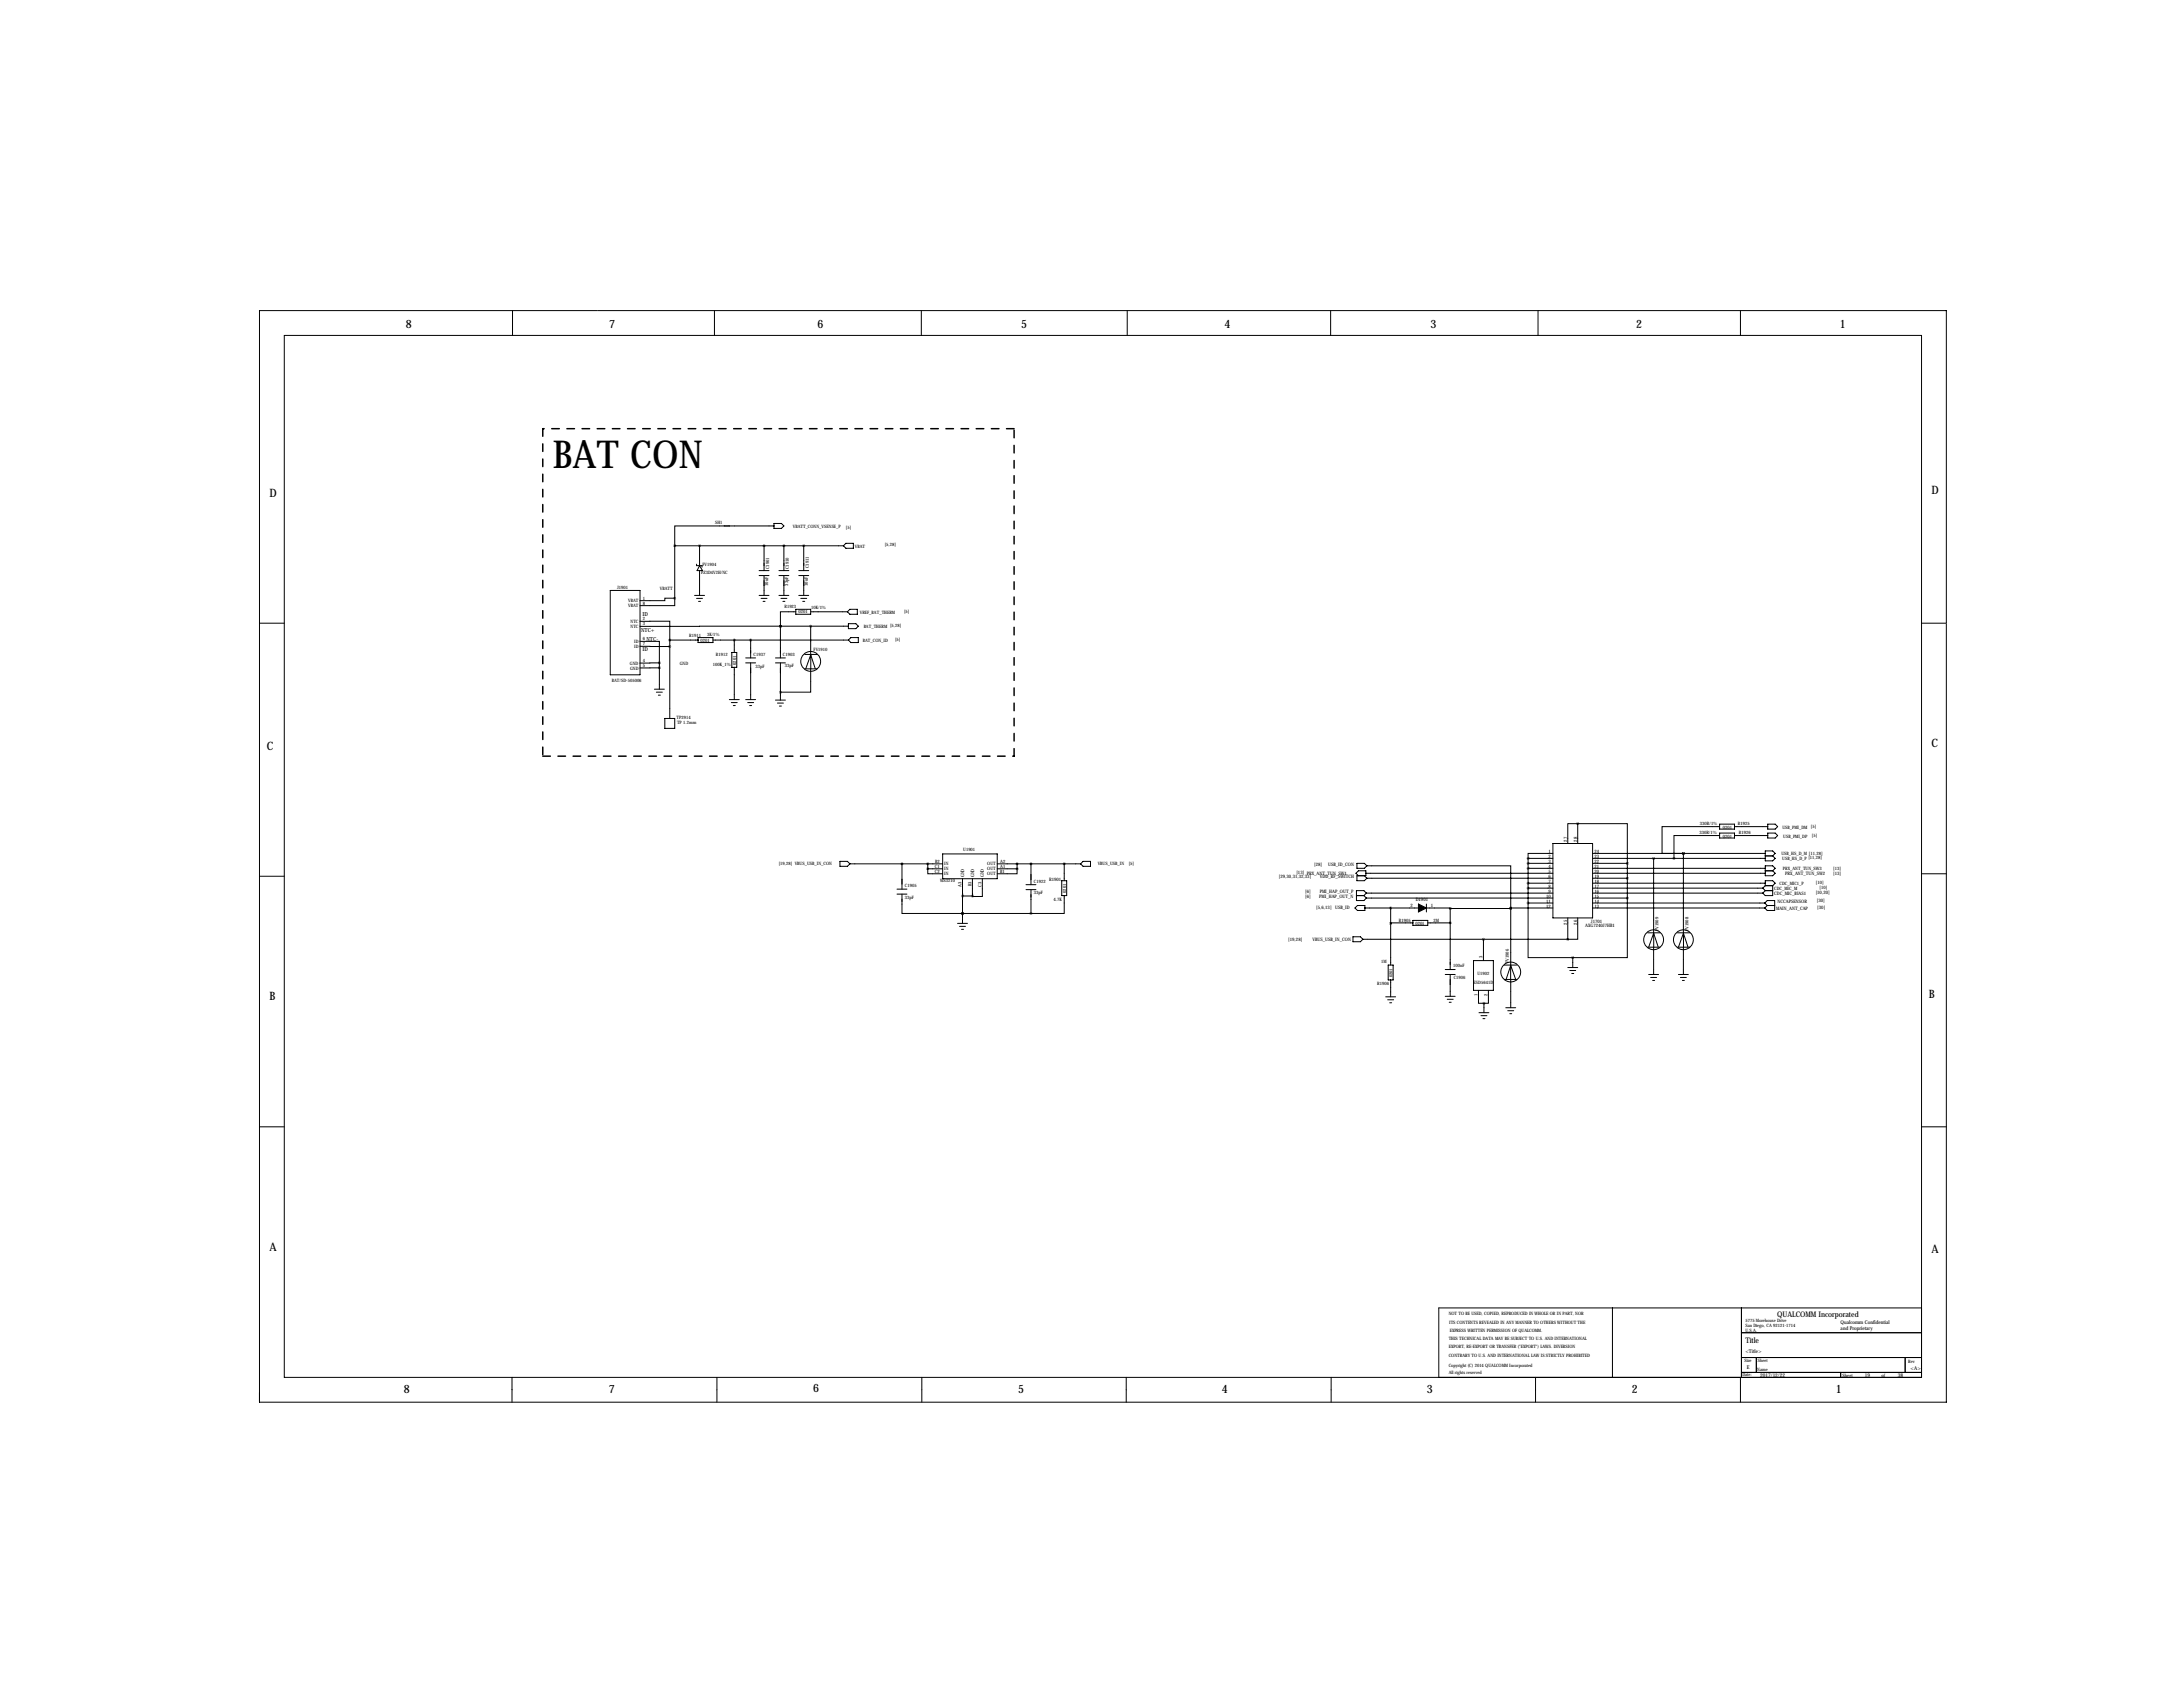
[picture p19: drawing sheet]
<svg xmlns="http://www.w3.org/2000/svg" width="1118mm" height="864mm" viewBox="0 0 1118 864" stroke-linecap="round" stroke-linejoin="round" font-family="sans-serif">
<defs><g id="words">
<text font-size="19.7" x="283" y="240">BAT CON</text>
<g font-size="5.9">
<text x="208" y="168">8</text>
<text x="312" y="168">7</text>
<text x="419" y="168">6</text>
<text x="523" y="168">5</text>
<text x="627" y="168">4</text>
<text x="732" y="168">3</text>
<text x="838" y="168">2</text>
<text x="942" y="168">1</text>
<text x="138" y="254">D</text>
<text x="989" y="253">D</text>
<text x="137" y="384">C</text>
<text x="989" y="383">C</text>
<text x="138" y="512">B</text>
<text x="988" y="511">B</text>
<text x="138" y="640">A</text>
<text x="989" y="642">A</text>
<text x="207" y="713">8</text>
<text x="312" y="713">7</text>
<text x="416" y="713">6</text>
<text x="521" y="713">5</text>
<text x="626" y="713">4</text>
<text x="731" y="713">3</text>
<text x="835" y="713">2</text>
<text x="940" y="713">1</text>
</g>
<g font-size="4">
<text x="910" y="674">QUALCOMM Incorporated</text>
<text x="894" y="687">Title</text>
</g>
<g font-size="2.8">
<text x="329" y="315">ID</text>
<text x="328" y="323">NTC+</text>
<text x="331" y="328">NTC-</text>
<text x="329" y="334">ID</text>
</g>
<g font-size="2.6">
<text x="942" y="678">Qualcomm Confidential</text>
<text x="942" y="681">and Proprietary</text>
<text x="894" y="692">&lt;Title&gt;</text>
<text x="894" y="701">E</text>
<text x="978" y="701">&lt;A&gt;</text>
<text x="901" y="705">2017/12/22</text>
<text x="955" y="705">19</text>
<text x="972" y="705">38</text>
</g>
<g font-size="2.4">
<text x="802" y="431" transform="rotate(-90 802 431)">27</text>
<text x="807" y="431" transform="rotate(-90 807 431)">28</text>
<text x="793" y="437">1</text>
<text x="816" y="437">24</text>
<text x="673" y="443">[28]</text>
<text x="680" y="443">USB_ID_CON</text>
<text x="793" y="439">2</text>
<text x="793" y="442">3</text>
<text x="816" y="442">22</text>
<text x="816" y="439">23</text>
<text x="655" y="449">[29,30,31,32,33]</text>
<text x="664" y="447">[13] PRX_ANT_TUN_SW</text>
<text x="676" y="450">VDD_RF_SW</text>
<text x="688" y="450">ITCH</text>
<text x="688" y="448">1</text>
<text x="793" y="444">4</text>
<text x="793" y="447">5</text>
<text x="793" y="449">6</text>
<text x="816" y="449">19</text>
<text x="816" y="447">20</text>
<text x="816" y="444">21</text>
<text x="914" y="448">PRX_ANT_TUN_SW</text>
<text x="933" y="448">2</text>
<text x="939" y="448">[13]</text>
<text x="537" y="451">R1901</text>
<text x="793" y="452">7</text>
<text x="793" y="454">8</text>
<text x="816" y="454">17</text>
<text x="816" y="452">18</text>
<text x="539" y="461">4.7K</text>
<text x="668" y="460">[6]</text>
<text x="668" y="457">[6]</text>
<text x="675" y="460">PMI_HAP_OUT_N</text>
<text x="676" y="457">PMI_HAP_OUT_P</text>
<text x="725" y="461">D1901</text>
<text x="792" y="459">10</text>
<text x="793" y="457">9</text>
<text x="816" y="459">15</text>
<text x="816" y="457">16</text>
<text x="908" y="458">CDC_MIC_BIAS1</text>
<text x="930" y="458">[10,20]</text>
<text x="930" y="462">[30]</text>
<text x="674" y="465">[5,6,13]</text>
<text x="684" y="466">USB_ID</text>
<text x="722" y="464">2</text>
<text x="733" y="464">1</text>
<text x="792" y="462">11</text>
<text x="792" y="465">12</text>
<text x="816" y="465">13</text>
<text x="816" y="462">14</text>
<text x="909" y="466">MAIN_ANT_CAP</text>
<text x="910" y="462">NCCAPSENSOR</text>
<text x="930" y="465">[30]</text>
<text x="802" y="473" transform="rotate(-90 802 473)">25</text>
<text x="807" y="473" transform="rotate(-90 807 473)">26</text>
<text x="814" y="472">J1701</text>
<text x="812" y="475">AXG7240J7HB1</text>
<text x="660" y="481">[19,28]</text>
<text x="672" y="482">VBUS_USB_IN_CON</text>
</g>
<g font-size="2.3">
<text x="366" y="268">SH1</text>
<text x="406" y="271">VBATT_CONN_VSENSE_P</text>
<text x="433" y="271">[5]</text>
<text x="438" y="280">VBAT</text>
<text x="453" y="280">[5,28]</text>
<text x="359" y="294">PZ3D4V2H/NC</text>
<text x="360" y="290">FV1904</text>
<text x="394" y="291" transform="rotate(-90 394 291)">C1901</text>
<text x="404" y="291" transform="rotate(-90 404 291)">C1910</text>
<text x="414" y="291" transform="rotate(-90 414 291)">C1911</text>
<text x="393" y="300" transform="rotate(-90 393 300)">10uF</text>
<text x="403" y="300" transform="rotate(-90 403 300)">33pF</text>
<text x="414" y="300" transform="rotate(-90 414 300)">10uF</text>
<text x="316" y="301">J1901</text>
<text x="338" y="302">VBATT</text>
<text x="322" y="308">VBAT</text>
<text x="322" y="311">VBAT</text>
<text x="329" y="307">1</text>
<text x="329" y="310">8</text>
<text x="402" y="311">R1923</text>
<text x="415" y="312">10K/1%</text>
<text x="329" y="318">2</text>
<text x="409" y="314">0201</text>
<text x="440" y="314">VREF_BAT_THERM</text>
<text x="463" y="314">[5]</text>
<text x="323" y="319">NTC</text>
<text x="323" y="321">NTC</text>
<text x="329" y="320">3</text>
<text x="442" y="321">BAT_THERM [5,28]</text>
<text x="325" y="329">ID</text>
<text x="329" y="328">6</text>
<text x="353" y="326">R1911</text>
<text x="359" y="329">0201</text>
<text x="362" y="326">3K/1%</text>
<text x="442" y="328">BAT_CON_ID</text>
<text x="458" y="328">[5]</text>
<text x="325" y="332">ID</text>
<text x="329" y="330">7</text>
<text x="367" y="336">R1912</text>
<text x="401" y="336">C1903</text>
<text x="417" y="334">FV1910</text>
<text x="323" y="340">GND</text>
<text x="329" y="339">4</text>
<text x="329" y="341">5</text>
<text x="348" y="340">GND</text>
<text x="365" y="341">100K_1%</text>
<text x="377" y="340" transform="rotate(-90 377 340)">0201</text>
<text x="386" y="336">C1937</text>
<text x="387" y="342">33pF</text>
<text x="402" y="341">33pF</text>
<text x="323" y="343">GND</text>
<text x="313" y="349">BAT/SD-505006</text>
<text x="346" y="368">TP2914</text>
<text x="347" y="371">TP 1.2mm</text>
<text x="870" y="422">330R/1%</text>
<text x="882" y="424">0201</text>
<text x="890" y="422">R1925</text>
<text x="913" y="424">USB_PMI_DM [5]</text>
<text x="870" y="427">330R/1%</text>
<text x="882" y="429">0201</text>
<text x="890" y="427">R1926</text>
<text x="913" y="429">USB_PMI_DP</text>
<text x="928" y="429">[5]</text>
<text x="493" y="436">U1901</text>
<text x="912" y="438">USB_HS_D_M[11,28]</text>
<text x="399" y="443">[19,28] VBUS_USB_IN_CON</text>
<text x="479" y="442">B2</text>
<text x="483" y="443">IN</text>
<text x="505" y="443">OUT</text>
<text x="512" y="442">A2</text>
<text x="562" y="443">VBUS_USB_IN</text>
<text x="578" y="443">[5]</text>
<text x="912" y="440">USB_HS_D_P[11,28]</text>
<text x="479" y="444">C1</text>
<text x="479" y="447">C2</text>
<text x="483" y="446">IN</text>
<text x="483" y="448">IN</text>
<text x="494" y="449" transform="rotate(-90 494 449)">GND</text>
<text x="499" y="449" transform="rotate(-90 499 449)">GND</text>
<text x="504" y="449" transform="rotate(-90 504 449)">GND</text>
<text x="505" y="446">OUT</text>
<text x="505" y="448">OUT</text>
<text x="512" y="444">A1</text>
<text x="512" y="447">B1</text>
<text x="913" y="446">PRX_ANT_TUN_SW</text>
<text x="932" y="446">3</text>
<text x="939" y="445">[13]</text>
<text x="463" y="454">C1905</text>
<text x="481" y="451">W</text>
<text x="483" y="451">S3210</text>
<text x="492" y="454" transform="rotate(-90 492 454)">A3</text>
<text x="497" y="454" transform="rotate(-90 497 454)">B3</text>
<text x="502" y="454" transform="rotate(-90 502 454)">C3</text>
<text x="529" y="452">C1922</text>
<text x="908" y="455">CDC_MIC_M</text>
<text x="911" y="453">CDC_MIC1_P</text>
<text x="930" y="453">[10]</text>
<text x="932" y="455">[10]</text>
<text x="463" y="460">33pF</text>
<text x="529" y="458">33pF</text>
<text x="546" y="457" transform="rotate(-90 546 457)">0201</text>
<text x="716" y="472">R1905</text>
<text x="725" y="473">0201</text>
<text x="734" y="472">2M</text>
<text x="849" y="477" transform="rotate(-90 849 477)">FV1909</text>
<text x="864" y="477" transform="rotate(-90 864 477)">FV1908</text>
<text x="759" y="490" transform="rotate(-90 759 490)">3</text>
<text x="707" y="493">1M</text>
<text x="744" y="495">100nF</text>
<text x="773" y="493" transform="rotate(-90 773 493)">FV1906</text>
<text x="713" y="500" transform="rotate(-90 713 500)">0201</text>
<text x="744" y="501">C1906</text>
<text x="754" y="504">ESD5641D</text>
<text x="756" y="499">U1902</text>
<text x="705" y="504">R1906</text>
<text x="756" y="510" transform="rotate(-90 756 510)">1</text>
<text x="761" y="510" transform="rotate(-90 761 510)">2</text>
<text x="742" y="673">NOT TO BE USED, COPIED, REPRODUCED IN W</text>
<text x="742" y="678">ITS CONTENTS REVEALED IN ANY MANNER TO OTHERS W</text>
<text x="788" y="673">HOLE OR IN PART, NOR</text>
<text x="799" y="678">ITHOUT THE</text>
<text x="894" y="677">5775 Morehouse Drive</text>
<text x="742" y="682">EXPRESS W</text>
<text x="753" y="682">RITTEN PERMISSION OF QUALCOMM.</text>
<text x="894" y="679">San Diego, CA 92121-1714</text>
<text x="894" y="682">U.S.A.</text>
<text x="742" y="686">THIS TECHNICAL DATA MAY BE SUBJECT TO U.S. AND INTERNATIONAL</text>
<text x="742" y="694">CONTRARY TO U.S. AND INTERNATIONAL LAWIS STRICTLY PROHIBITED</text>
<text x="742" y="690">EXPORT, RE-EXPORT OR TRANSFER (&quot;EXPORT&quot;) LAW</text>
<text x="793" y="690">S. DIVERSION</text>
<text x="742" y="700">Copyright (C) 2014 QUALCOMM Incorporated</text>
<text x="893" y="697">Size</text>
<text x="900" y="702">Name</text>
<text x="900" y="697">Sheet</text>
<text x="977" y="698">Rev</text>
<text x="742" y="703">All rights reserved</text>
<text x="892" y="704">Date:</text>
<text x="943" y="705">Sheet</text>
<text x="963" y="705">of</text>
</g>
</g></defs>
<g fill="none" stroke="#000" stroke-width=".51">
<path d="M262 159v13M306 159h-173v559h863v-398M306 159h690v160h-12M366 159v13M472 159v13M577 159v13M681 159v13M787 159v13M891 159v13M146 172h838v533h-838zM345 279v27M345 279h87"/>
<path d="M358 279v11M371 269h-26v10M373 269h23M391 279v13M396 268h4l1 1-1 2h-4zM401 279v13M411 279v13M432 279l1-1h4v3h-4zM357 289v1h2M358 290l2 2h-3zM358 292v13M389 292h5"/>
<path d="M389 295h5M391 295v10M399 292h5M399 295h5M401 295v10M409 292h5M409 295h5M411 295v10M133 319h13M312 302h16v43h-16zM328 318h15v10M345 306v4h-17"/>
<path d="M345 306h-5v1h-12M356 305h5M357 306h3M358 308h1M389 305h5M390 306h3M391 308h1M399 305h5M400 306h3M401 308h1M407 313h-7v8M407 312h8v2h-8z"/>
<path d="M409 305h5M410 306h3M411 308h1M415 313h19M434 313l1-1h4v2h-4zM434 319h4l1 2-1 1h-4zM328 328h10v11M328 331h15M338 339h-10M338 339v14M343 328h14M343 328v40"/>
<path d="M357 326h8v3h-8zM365 328h69M375 334h2v8h-2zM376 328v6M382 337h5M382 339h5M384 328v9M384 339v19M397 337h5M397 339h5M400 321h-72M400 321h.1"/>
<path d="M400 321v16M400 339v19M400 321h34M412 335h6M415 335l2 7M415 321v33h-15M415 335l-3 7M434 328l2-2h3v3h-3zM335 353h5M336 354h3M337 356h1M338 342h-10"/>
<path d="M373 358h5M374 360h3M376 342v16M382 358h5M383 360h3M397 358h5M398 360h3M412 342h6M340 368h5v5h-5zM375 361h1M384 361h1M399 361h1"/>
<path d="M483 437h28v13h-28zM782 439h13M782 439v23M795 437h-13v2M795 432h20v38h-20zM808 422h-5v10M808 422h25v20M808 422v10M815 437h89M815 439h89M847 439v60M862 437h.1"/>
<path d="M862 437v62M880 423h-29v14h11M880 428h-23v11M880 422h8v2h-8zM880 426h8v3h-8zM888 423h17M888 428h17M904 436h4l1 1-1 1 1 1-1 2h-4zM904 438h4M905 422h4l1 1-1 1h-4zM905 426h4l1 2-1 1h-4zM133 449h13"/>
<path d="M430 441h4l1 1-1 1h-4zM435 442h48M459 458h5M459 455h5M462 458v10h31M462 442v13M475 445v2h8M475 445h8M475 442v3M493 450v9M493 459v9M493 459h5"/>
<path d="M498 450v9M503 450v9h-5M511 445h10M511 442h42M521 445v2h-10M521 442v3M525 455h5M525 453h5M528 442v11M528 455v13M544 451h2v7h-2zM545 458v10h-17"/>
<path d="M545 442v9M554 441h4v2h-4l-1-1zM694 458h4M695 442h3l2 1-2 1h-3zM695 448l-1-1 1-1h4v2h-4v3h3l2-1M698 458l2 2M698 448l2 2M699 447h96M700 457h95M700 460h95M700 457l-2-1h-4v5h4l2-1M700 457l-2 1"/>
<path d="M700 443h73v22M700 450h95M782 452h13M782 455h13M782 442h13M782 444h13M815 442h18M815 444h89M815 447h89M815 450h18M815 452h89M815 455h87"/>
<path d="M815 457h87M815 460h18M833 460v30h-28M833 442v18M902 455l2 1M904 453v-2h4l1 1-1 1M904 443h4l1 1-1 2 1 1-1 1h-4zM904 446h4M904 456h4M904 453h4M904 453l-2 2M904 456l-2 1"/>
<path d="M908 453v5h-4l-2-1M984 447h12M490 473h5M491 474h3M492 476h1M493 468h.1M493 468v5M493 468h35M693 480h3l2 1-2 1h-3zM694 465l1-1h4v2h-4zM699 465h27M712 465v29"/>
<path d="M723 472l-11 1M723 471h8v3h-8zM730 465h12M730 463v4M731 472h11M742 465v31M742 465h31M773 465v51M773 465h22M782 462v28h23M782 462h13M803 470v11"/>
<path d="M808 470v11h-5M815 462h88M815 465h88M844 478h6M859 478h6M903 462l2-1h4v5h-4l-2-1M903 462l2 2M905 464h4M905 464l-2 1M698 481h105M711 494h2v8h-2zM740 496h5"/>
<path d="M740 499h5M742 499v11M754 492h11v15h-11zM759 481v11M770 494h6M773 494l3 7M773 494l-2 7M803 495h5M804 497h3M805 498h1M805 490v5M844 485h6"/>
<path d="M844 499h5M849 485l-2-7-3 7M859 485h6M859 499h5M864 485l-2-7-3 7M709 510h6M710 512h3M711 513h1M712 502v8M740 510h5M741 512h3M742 513h1"/>
<path d="M757 507v7h3M757 518h5M758 520h3M760 514v4M762 507v7h-2M770 501h6M771 516h5M772 517h3M773 519h1M845 500h3M846 502h1M860 500h3"/>
<path d="M861 502h1M759 521h1M133 577h13M984 577h12M825 670v35M892 670v35M984 670h-247v35M892 695h92M892 682h92M899 695v8M975 695v8M262 705v13"/>
<path d="M367 705v13M472 705v13M577 705v13M681 705v13M786 705v13M891 705v13M892 703h92M942 703v2"/>
<circle cx="415" cy="339" r="5"/>
<circle cx="773" cy="498" r="5"/>
<circle cx="847" cy="481" r="5"/>
<circle cx="862" cy="481" r="5"/>
</g>
<path d="M278 219v168M519 219h-241M278 387h241M519 387v-168" fill="none" stroke="#000" stroke-width=".76" stroke-dasharray="3.9 3.9"/>
<path d="M371 269h2" fill="none" stroke="#000" stroke-width=".76"/>
<path d="M726 463l4 2-4 2z" fill="#000" stroke="#000" stroke-width=".51"/>
<path d="M411 279a.5 .5 0 0 0 1 0 .5 .5 0 0 0-1 0zM399 354a.5 .5 0 0 0 1 0 .5 .5 0 0 0-1 0zM399 321a.5 .5 0 0 0 1 0 .5 .5 0 0 0-1 0zM399 321a.5 .5 0 0 0 1 0 .5 .5 0 0 0-1 0zM759 481a.5 .5 0 0 0 1 0 .5 .5 0 0 0-1 0z" fill="#000" stroke="#000" stroke-width="1.3"/>
<use href="#words"/>
</svg>
